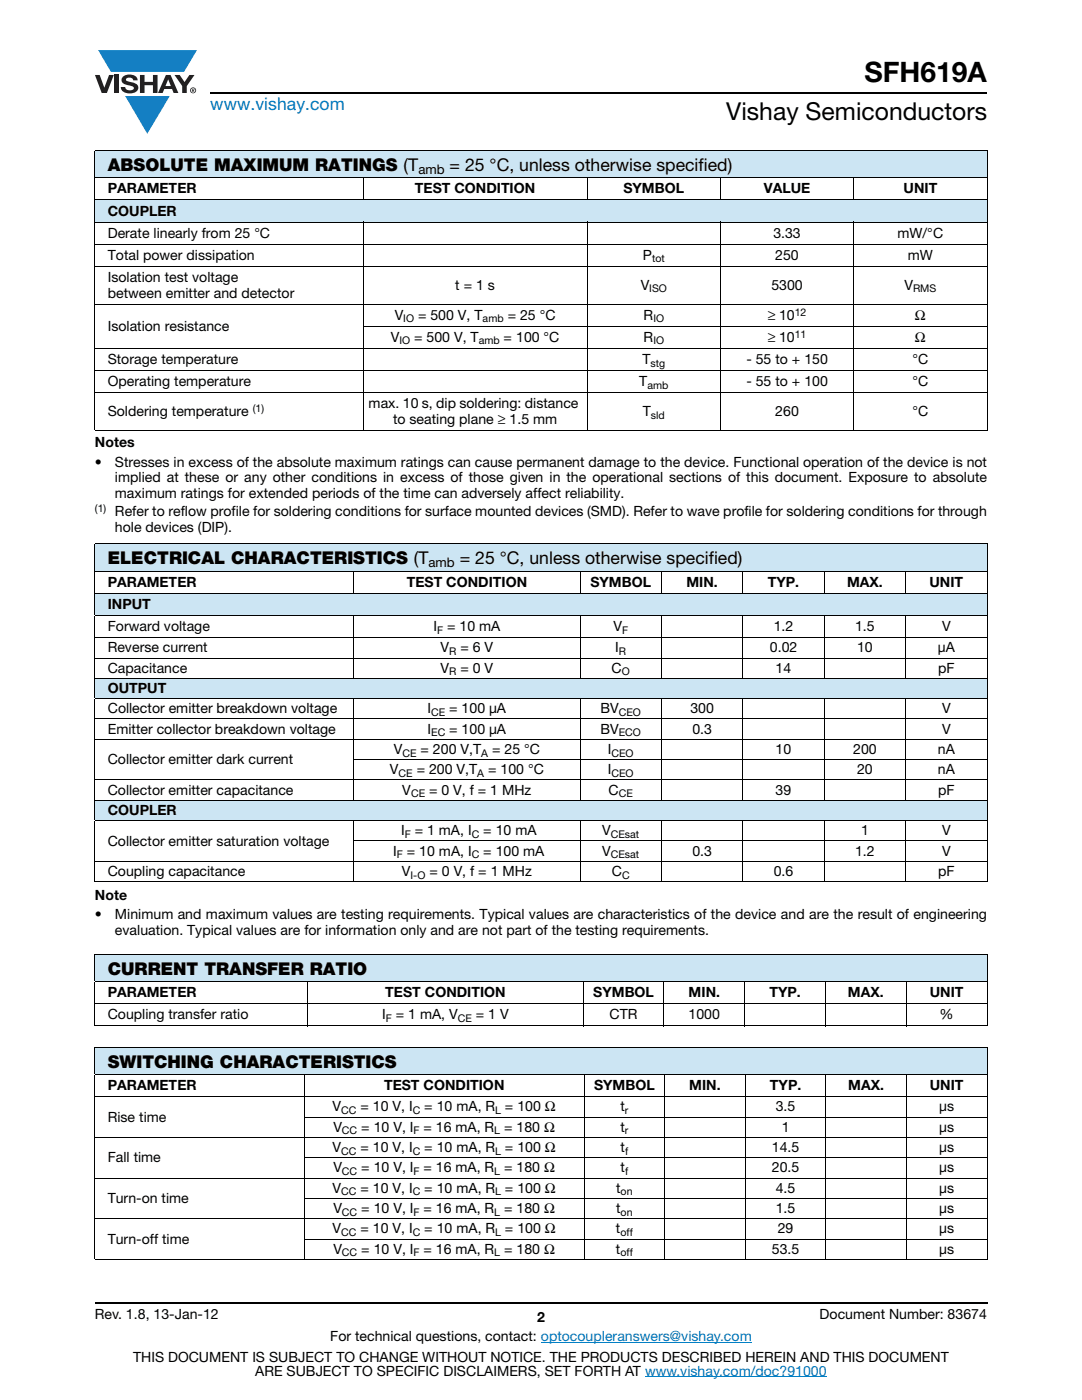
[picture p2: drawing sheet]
<svg xmlns="http://www.w3.org/2000/svg" width="216mm" height="279mm" viewBox="0 0 216 279" stroke-linecap="round" stroke-linejoin="round" font-family="sans-serif">
<defs><g id="words">
<text font-size="5.6" x="172.5" y="16.4">SFH619A</text>
<text font-size="4.9" x="144.9" y="24">Vishay Semiconductors</text>
<text font-size="3.5" fill="#007ec4" x="42" y="21.9">www.vishay.com</text>
<g font-size="3.5">
<text x="21.5" y="34.1">ABSOLUTE MAXIMUM RATINGS (T</text>
<text x="89.7" y="34.1">= 25 °C, unless otherwise specified)</text>
<text x="21.5" y="112.5">ELECTRICAL CHARACTERISTICS (T</text>
<text x="91.7" y="112.5">= 25 °C, unless otherwise specified)</text>
<text x="21.5" y="194.5">CURRENT TRANSFER RATIO</text>
<text x="21.5" y="213.1">SWITCHING CHARACTERISTICS</text>
</g>
<g font-size="2.8">
<text x="21.5" y="38.6">PARAMETER</text>
<text x="82.8" y="38.6">TEST CONDITION</text>
<text x="124.4" y="38.6">SYMBOL</text>
<text x="152.4" y="38.6">VALUE</text>
<text x="180.3" y="38.6">UNIT</text>
<text x="21.5" y="43">COUPLER</text>
<text x="21.5" y="47.4">Derate linearly from 25 °C</text>
<text x="154.3" y="47.4">3.33</text>
<text x="179.1" y="47.4">mW/°C</text>
<text x="21.5" y="51.8">Total power dissipation</text>
<text x="128.3" y="51.8">P</text>
<text x="154.7" y="51.8">250</text>
<text x="181.1" y="51.8">mW</text>
<text x="21.5" y="56.3">Isolation test voltage</text>
<text x="21.5" y="59.4">between emitter and detector</text>
<text x="90.8" y="57.8">t = 1 s</text>
<text x="127.8" y="57.8">V</text>
<text x="153.9" y="57.8">5300</text>
<text x="180.5" y="57.8">V</text>
<text x="78.8" y="63.8">V</text>
<text x="83.4" y="63.8">= 500 V, T</text>
<text x="101.3" y="63.8">= 25 °C</text>
<text x="128.4" y="63.8">R</text>
<text x="153.2" y="63.8">≥ 10</text>
<text x="182.6" y="63.8">Ω</text>
<text x="21.5" y="66">Isolation resistance</text>
<text x="78" y="68.2">V</text>
<text x="82.6" y="68.2">= 500 V, T</text>
<text x="100.5" y="68.2">= 100 °C</text>
<text x="128.4" y="68.2">R</text>
<text x="153.2" y="68.2">≥ 10</text>
<text x="182.6" y="68.2">Ω</text>
<text x="21.5" y="72.7">Storage temperature</text>
<text x="21.5" y="77.1">Operating temperature</text>
<text x="127.5" y="77.1">T</text>
<text x="128.2" y="72.7">T</text>
<text x="148.9" y="72.7">- 55 to + 150</text>
<text x="148.9" y="77.1">- 55 to + 100</text>
<text x="182.1" y="72.7">°C</text>
<text x="182.1" y="77.1">°C</text>
<text x="21.5" y="83.1">Soldering temperature</text>
<text x="73.6" y="81.5">max. 10 s, dip soldering: distance</text>
<text x="128.3" y="83.1">T</text>
<text x="154.7" y="83.1">260</text>
<text x="182.1" y="83.1">°C</text>
<text x="18.9" y="89.2">Notes</text>
<text x="78.4" y="84.6">to seating plane ≥ 1.5 mm</text>
<text x="18.9" y="93.1">•</text>
<text x="22.9" y="93.1">Stresses in excess of the absolute maximum ratings can cause permanent damage to the device. Functional operation of the device is not</text>
<text x="22.9" y="99.5">maximum ratings for extended periods of the time can adversely affect reliability.</text>
<text x="22.9" y="96.3">implied at these or any other conditions in excess of those given in the operational sections of this document. Exposure to absolute</text>
<text x="22.9" y="103">Refer to reflow profile for soldering conditions for surface mounted devices (SMD). Refer to wave profile for soldering conditions for through</text>
<text x="22.9" y="106.2">hole devices (DIP).</text>
<text x="21.5" y="117.1">PARAMETER</text>
<text x="81.2" y="117.1">TEST CONDITION</text>
<text x="117.8" y="117.1">SYMBOL</text>
<text x="137" y="117.1">MIN.</text>
<text x="153.2" y="117.1">TYP.</text>
<text x="169" y="117.1">MAX.</text>
<text x="185.5" y="117.1">UNIT</text>
<text x="21.5" y="121.6">INPUT</text>
<text x="21.5" y="126">Forward voltage</text>
<text x="86.5" y="126">I</text>
<text x="89.2" y="126">= 10 mA</text>
<text x="122.4" y="126">V</text>
<text x="154.4" y="126">1.2</text>
<text x="170.6" y="126">1.5</text>
<text x="188" y="126">V</text>
<text x="21.5" y="130.2">Reverse current</text>
<text x="87.9" y="130.2">V</text>
<text x="91.9" y="130.2">= 6 V</text>
<text x="122.8" y="130.2">I</text>
<text x="153.6" y="130.2">0.02</text>
<text x="171" y="130.2">10</text>
<text x="187.1" y="130.2">μA</text>
<text x="21.5" y="134.3">Capacitance</text>
<text x="87.9" y="134.3">V</text>
<text x="91.9" y="134.3">= 0 V</text>
<text x="122" y="134.3">C</text>
<text x="154.8" y="134.3">14</text>
<text x="187.2" y="134.3">pF</text>
<text x="21.5" y="138.3">OUTPUT</text>
<text x="21.5" y="142.4">Collector emitter breakdown voltage</text>
<text x="85.3" y="142.4">I</text>
<text x="89.6" y="142.4">= 100 μA</text>
<text x="119.8" y="142.4">BV</text>
<text x="137.8" y="142.4">300</text>
<text x="188" y="142.4">V</text>
<text x="21.5" y="146.4">Emitter collector breakdown voltage</text>
<text x="85.3" y="146.4">I</text>
<text x="89.6" y="146.4">= 100 μA</text>
<text x="119.8" y="146.4">BV</text>
<text x="138.2" y="146.4">0.3</text>
<text x="188" y="146.4">V</text>
<text x="21.5" y="152.5">Collector emitter dark current</text>
<text x="77.8" y="154.5">V</text>
<text x="78.6" y="150.5">V</text>
<text x="83.1" y="154.5">= 200 V,T</text>
<text x="83.9" y="150.5">= 200 V,T</text>
<text x="97.4" y="154.5">= 100 °C</text>
<text x="98.2" y="150.5">= 25 °C</text>
<text x="121.3" y="150.5">I</text>
<text x="121.3" y="154.5">I</text>
<text x="154.8" y="150.5">10</text>
<text x="170.2" y="150.5">200</text>
<text x="171" y="154.5">20</text>
<text x="187.1" y="154.5">nA</text>
<text x="187.1" y="150.5">nA</text>
<text x="21.5" y="158.6">Collector emitter capacitance</text>
<text x="80.3" y="158.6">V</text>
<text x="85.6" y="158.6">= 0 V, f = 1 MHz</text>
<text x="121.4" y="158.6">C</text>
<text x="154.8" y="158.6">39</text>
<text x="187.2" y="158.6">pF</text>
<text x="21.5" y="162.6">COUPLER</text>
<text x="80" y="166.7">I</text>
<text x="82.8" y="166.7">= 1 mA, I</text>
<text x="96.4" y="166.7">= 10 mA</text>
<text x="120.2" y="166.7">V</text>
<text x="171.8" y="166.7">1</text>
<text x="188" y="166.7">V</text>
<text x="21.5" y="168.7">Collector emitter saturation voltage</text>
<text x="78.5" y="170.8">I</text>
<text x="81.2" y="170.8">= 10 mA, I</text>
<text x="96.4" y="170.8">= 100 mA</text>
<text x="120.2" y="170.8">V</text>
<text x="138.2" y="170.8">0.3</text>
<text x="170.6" y="170.8">1.2</text>
<text x="188" y="170.8">V</text>
<text x="18.9" y="179.6">Note</text>
<text x="21.5" y="174.8">Coupling capacitance</text>
<text x="80.2" y="174.8">V</text>
<text x="85.7" y="174.8">= 0 V, f = 1 MHz</text>
<text x="122.1" y="174.8">C</text>
<text x="154.4" y="174.8">0.6</text>
<text x="187.2" y="174.8">pF</text>
<text x="18.9" y="183.5">•</text>
<text x="22.9" y="183.5">Minimum and maximum values are testing requirements. Typical values are characteristics of the device and are the result of engineering</text>
<text x="22.9" y="186.6">evaluation. Typical values are for information only and are not part of the testing requirements.</text>
<text x="21.5" y="199">PARAMETER</text>
<text x="21.5" y="203.4">Coupling transfer ratio</text>
<text x="76.3" y="203.4">I</text>
<text x="76.9" y="199">TEST CONDITION</text>
<text x="79" y="203.4">= 1 mA, V</text>
<text x="95" y="203.4">= 1 V</text>
<text x="118.4" y="199">SYMBOL</text>
<text x="121.6" y="203.4">CTR</text>
<text x="137.4" y="203.4">1000</text>
<text x="137.4" y="199">MIN.</text>
<text x="153.5" y="199">TYP.</text>
<text x="169.2" y="199">MAX.</text>
<text x="185.5" y="199">UNIT</text>
<text x="187.5" y="203.4">%</text>
<text x="21.5" y="217.6">PARAMETER</text>
<text x="66.4" y="221.8">V</text>
<text x="71.9" y="221.8">= 10 V, I</text>
<text x="76.6" y="217.6">TEST CONDITION</text>
<text x="84.7" y="221.8">= 10 mA, R = 100 Ω</text>
<text x="118.5" y="217.6">SYMBOL</text>
<text x="123.8" y="221.8">t</text>
<text x="137.5" y="217.6">MIN.</text>
<text x="153.6" y="217.6">TYP.</text>
<text x="154.8" y="221.8">3.5</text>
<text x="169.2" y="217.6">MAX.</text>
<text x="185.5" y="217.6">UNIT</text>
<text x="187.4" y="221.8">μs</text>
<text x="21.5" y="223.8">Rise time</text>
<text x="66.5" y="225.9">V</text>
<text x="72.1" y="225.9">= 10 V, I</text>
<text x="84.5" y="225.9">= 16 mA, R</text>
<text x="100.6" y="225.9">= 180 Ω</text>
<text x="123.8" y="225.9">t</text>
<text x="156" y="225.9">1</text>
<text x="187.4" y="225.9">μs</text>
<text x="21.5" y="231.9">Fall time</text>
<text x="66.4" y="229.9">V</text>
<text x="66.5" y="234">V</text>
<text x="71.9" y="229.9">= 10 V, I</text>
<text x="72.1" y="234">= 10 V, I</text>
<text x="84.5" y="234">= 16 mA, R</text>
<text x="84.7" y="229.9">= 10 mA, R = 100 Ω</text>
<text x="100.6" y="234">= 180 Ω</text>
<text x="123.8" y="229.9">t</text>
<text x="123.8" y="234">t</text>
<text x="154" y="229.9">14.5</text>
<text x="154" y="234">20.5</text>
<text x="187.4" y="229.9">μs</text>
<text x="187.4" y="234">μs</text>
<text x="66.4" y="238">V</text>
<text x="71.9" y="238">= 10 V, I</text>
<text x="84.7" y="238">= 10 mA, R = 100 Ω</text>
<text x="123" y="238">t</text>
<text x="154.8" y="238">4.5</text>
<text x="187.4" y="238">μs</text>
<text x="21.5" y="240.1">Turn-on time</text>
<text x="66.5" y="242.1">V</text>
<text x="72.1" y="242.1">= 10 V, I</text>
<text x="84.5" y="242.1">= 16 mA, R</text>
<text x="100.6" y="242.1">= 180 Ω</text>
<text x="123" y="242.1">t</text>
<text x="154.8" y="242.1">1.5</text>
<text x="187.4" y="242.1">μs</text>
<text x="21.5" y="248.2">Turn-off time</text>
<text x="66.4" y="246.1">V</text>
<text x="66.5" y="250.2">V</text>
<text x="71.9" y="246.1">= 10 V, I</text>
<text x="72.1" y="250.2">= 10 V, I</text>
<text x="84.5" y="250.2">= 16 mA, R</text>
<text x="84.7" y="246.1">= 10 mA, R = 100 Ω</text>
<text x="100.6" y="250.2">= 180 Ω</text>
<text x="122.9" y="250.2">t</text>
<text x="122.9" y="246.1">t</text>
<text x="154" y="250.2">53.5</text>
<text x="155.2" y="246.1">29</text>
<text x="187.4" y="246.1">μs</text>
<text x="187.4" y="250.2">μs</text>
<text x="18.9" y="263.3">Rev. 1.8, 13-Jan-12</text>
<text x="107.2" y="263.8">2</text>
<text x="163.6" y="263.3">Document Number: 83674</text>
<text x="65.9" y="267.7">For technical questions, contact: optocoupleranswers@vishay.com</text>
<text x="26.5" y="271.7">THIS DOCUMENT IS SUBJECT TO CHANGE WITHOUT NOTICE. THE PRODUCTS DESCRIBED HEREIN AND THIS DOCUMENT</text>
<text x="50.9" y="274.6">ARE SUBJECT TO SPECIFIC DISCLAIMERS, SET FORTH AT www.vishay.com/doc?91000</text>
</g>
<g font-size="2.6">
<text x="83.5" y="34.8">amb</text>
<text x="85.5" y="113.1">amb</text>
</g>
<g font-size="2.1">
<text x="130.1" y="52.3">tot</text>
<text x="129.6" y="58.4">ISO</text>
<text x="182.2" y="58.4">RMS</text>
<text x="80.5" y="64.3">IO</text>
<text x="96.3" y="64.3">amb</text>
<text x="130.4" y="64.3">IO</text>
<text x="158.6" y="63">12</text>
<text x="79.7" y="68.7">IO</text>
<text x="95.5" y="68.7">amb</text>
<text x="130.4" y="68.7">IO</text>
<text x="158.6" y="67.4">11</text>
<text x="129.2" y="77.6">amb</text>
<text x="129.8" y="73.2">stg</text>
<text x="50.4" y="82.2">(1)</text>
<text x="129.9" y="83.6">sld</text>
<text x="18.9" y="102.2">(1)</text>
<text x="87.2" y="126.5">F</text>
<text x="89.6" y="130.7">R</text>
<text x="123.5" y="130.7">R</text>
<text x="124.1" y="126.5">F</text>
<text x="89.6" y="134.8">R</text>
<text x="124.1" y="134.8">O</text>
<text x="86" y="142.9">CE</text>
<text x="123.5" y="142.9">CEO</text>
<text x="86" y="146.9">EC</text>
<text x="123.5" y="146.9">ECO</text>
<text x="79.5" y="155">CE</text>
<text x="80.3" y="151">CE</text>
<text x="95.2" y="155">A</text>
<text x="96" y="151">A</text>
<text x="122" y="151">CEO</text>
<text x="122" y="155">CEO</text>
<text x="82" y="159.1">CE</text>
<text x="123.5" y="159.1">CE</text>
<text x="80.8" y="167.2">F</text>
<text x="94.1" y="167.2">C</text>
<text x="121.9" y="167.2">CEsat</text>
<text x="79.2" y="171.3">F</text>
<text x="94.1" y="171.3">C</text>
<text x="121.9" y="171.3">CEsat</text>
<text x="81.9" y="175.3">I-O</text>
<text x="124.1" y="175.3">C</text>
<text x="77" y="203.9">F</text>
<text x="91.4" y="203.9">CE</text>
<text x="68.1" y="222.3">CC</text>
<text x="68.2" y="226.4">CC</text>
<text x="82.4" y="222.3">C</text>
<text x="82.5" y="226.4">F</text>
<text x="98.6" y="226.4">L</text>
<text x="98.8" y="222.3">L</text>
<text x="124.7" y="222.3">r</text>
<text x="124.7" y="226.4">r</text>
<text x="68.1" y="230.4">CC</text>
<text x="82.4" y="230.4">C</text>
<text x="98.8" y="230.4">L</text>
<text x="124.7" y="230.4">f</text>
<text x="68.1" y="238.5">CC</text>
<text x="68.2" y="234.5">CC</text>
<text x="82.4" y="238.5">C</text>
<text x="82.5" y="234.5">F</text>
<text x="98.6" y="234.5">L</text>
<text x="98.8" y="238.5">L</text>
<text x="123.8" y="238.5">on</text>
<text x="124.7" y="234.5">f</text>
<text x="68.2" y="242.6">CC</text>
<text x="82.5" y="242.6">F</text>
<text x="98.6" y="242.6">L</text>
<text x="123.8" y="242.6">on</text>
<text x="68.1" y="246.7">CC</text>
<text x="68.2" y="250.7">CC</text>
<text x="82.4" y="246.7">C</text>
<text x="82.5" y="250.7">F</text>
<text x="98.6" y="250.7">L</text>
<text x="98.8" y="246.7">L</text>
<text x="123.8" y="246.7">off</text>
<text x="123.8" y="250.7">off</text>
</g>
</g></defs>
<g fill="#147fc3">
<path d="M19.6 10h19.7l-2.6 4.3h-1.1h-13.5z"/>
<path d="M25 19.2h8.9l-4.5 7.5z"/>
</g>
<g fill="#231f20">
<path d="M18.9 15h1l.9 2.5 1-2.5h.9l-1.4 3.6h-1z"/>
<path d="M22.9 15h.9v3.6h-.9z"/>
<path d="M24.6 15.3a2.1 2.1 0 0 1 2.8 .3l.1 .4h-.9a.79 .79 0 0 0-.7-.5 .79 .79 0 0 0-.8 .4l.3 .3 1 .2a1.08 1.08 0 0 1 1.2 1 1.08 1.08 0 0 1-1.1 1.2 1.73 1.73 0 0 1-2.4-1.2h.9a.96 .96 0 0 0 .8 .6 .96 .96 0 0 0 .9-.4 1.31 1.31 0 0 0-1.2-.6 1.03 1.03 0 0 1-1.1-.6 1.03 1.03 0 0 1 .2-1.1z"/>
<path d="M27.9 15h.9v1.3h1.7v-1.3h.9v3.6h-.9v-1.6h-1.7v1.6h-.9z"/>
<path d="M34.8 15h1.1l.9 1.4 1-1.4h1l-1.5 2.2v1.4h-.9v-1.4z"/>
<path d="M33.6 15.9l.5 1.3h-1.1zM33.1 15l-1.6 3.6h1l.3-.8h1.5l.3 .8h1l-1.6-3.6z"/>
<path d="M38.1 18a.46 .46 0 0 1 .9 0 .46 .46 0 0 1-.9 0zM37.9 18a.6 .6 0 0 0 1.2 0 .6 .6 0 0 0-1.2 0z"/>
<path d="M38.4 17.8h.2v.2h-.2zM38.3 17.7v.7h.1v-.3l.4 .3-.2-.3 .2-.2-.1-.2z"/>
</g>
<path d="M42 18.6h155M18.9 260h178.1" fill="none" stroke="#000" stroke-width=".36"/>
<path d="M107.9 267.9h42.1M128.7 274.8h36.3" fill="none" stroke="#007ec4" stroke-width=".2"/>
<g fill="#cce5f3">
<path d="M18.9 39.9h178.1v4.4h-178.1z"/>
<path d="M18.9 108.5h178.1v5.5h-178.1z"/>
</g>
<g fill="#fff">
<path d="M18.9 114h51.7v4.4h-51.7z"/>
<path d="M70.6 114h45.1v4.4h-45.1z"/>
<path d="M115.7 114h16.3v4.4h-16.3z"/>
<path d="M132 114h16.2v4.4h-16.2z"/>
<path d="M148.2 114h16.3v4.4h-16.3z"/>
<path d="M164.5 114h16.2v4.4h-16.2z"/>
<path d="M180.7 114h16.3v4.4h-16.3z"/>
</g>
<g fill="#cce5f3">
<path d="M18.9 118.4h178.1v4.5h-178.1z"/>
<path d="M18.9 135.4h178.1v4h-178.1z"/>
<path d="M18.9 159.7h178.1v4.1h-178.1z"/>
<path d="M18.9 190.4h178.1v5.5h-178.1z"/>
</g>
<g fill="#fff">
<path d="M18.9 195.9h42.5v4.4h-42.5z"/>
<path d="M61.4 195.9h55v4.4h-55z"/>
<path d="M116.4 195.9h16.1v4.4h-16.1z"/>
<path d="M132.5 195.9h16.1v4.4h-16.1z"/>
<path d="M148.6 195.9h16.1v4.4h-16.1z"/>
<path d="M164.7 195.9h16.1v4.4h-16.1z"/>
<path d="M180.8 195.9h16.2v4.4h-16.2z"/>
</g>
<path d="M18.9 209h178.1v5.5h-178.1z" fill="#cce5f3"/>
<g fill="#fff">
<path d="M18.9 214.5h41.8v4.4h-41.8z"/>
<path d="M60.7 214.5h55.9v4.4h-55.9z"/>
<path d="M116.6 214.5h16v4.4h-16z"/>
<path d="M132.6 214.5h16.1v4.4h-16.1z"/>
<path d="M148.7 214.5h16.1v4.4h-16.1z"/>
<path d="M164.8 214.5h16.1v4.4h-16.1z"/>
<path d="M180.9 214.5h16.1v4.4h-16.1z"/>
</g>
<path d="M18.9 30h178.1v5.5h-178.1z" fill="#cce5f3"/>
<g fill="#fff">
<path d="M18.9 35.5h53.5v4.4h-53.5z"/>
<path d="M72.4 35.5h44.8v4.4h-44.8z"/>
<path d="M117.2 35.5h26.6v4.4h-26.6z"/>
<path d="M143.8 35.5h26.5v4.4h-26.5z"/>
<path d="M170.3 35.5h26.7v4.4h-26.7z"/>
</g>
<g fill="none" stroke="#000" stroke-width=".2">
<path d="M18.9 30h178.1M18.9 35.5h178.1M18.9 39.9h178.1M18.9 30.1v5.3M18.9 35.6v4.2M18.9 40v4.2M72.4 35.4v4.6M117.2 35.4v4.6M143.8 35.4v4.6M170.3 35.4v4.6M197 30.1v5.3M197 35.6v4.2"/>
<path d="M197 40v4.2M18.9 44.3h178.1M18.9 48.7h178.1M18.9 53.1h178.1M18.9 44.4v41.5M72.4 44.2v41.8M117.2 44.2v41.8M143.8 44.2v41.8M170.3 44.2v41.8M197 44.4v41.5M18.9 60.7h178.1M18.9 69.5h178.1"/>
<path d="M18.9 74h178.1M18.9 78.4h178.1M72.3 65.1h124.7M18.9 85.9h178.1M18.9 108.5h178.1M18.9 114h178.1M18.9 118.4h178.1M18.9 108.6v5.3M18.9 114.1v4.2M18.9 118.5v4.2M70.6 113.9v4.6M115.7 113.9v4.6"/>
<path d="M132 113.9v4.6M148.2 113.9v4.6M164.5 113.9v4.6M180.7 113.9v4.6M197 108.6v5.3M197 114.1v4.2M197 118.5v4.2M18.9 122.9h178.1M18.9 127.3h178.1M18.9 131.3h178.1M18.9 135.4h178.1M18.9 139.4h178.1"/>
<path d="M18.9 122.9v12.4M18.9 135.4v3.9M18.9 139.5v20.1M70.6 122.7v12.7M70.6 139.3v20.5M115.7 122.7v12.7M115.7 139.3v20.5M132 122.7v12.7M132 139.3v20.5M148.2 122.7v12.7M148.2 139.3v20.5M164.5 122.7v12.7"/>
<path d="M164.5 139.3v20.5M180.7 122.7v12.7M180.7 139.3v20.5M197 122.9v12.4M197 135.4v3.9M197 139.5v20.1M18.9 143.5h178.1M18.9 147.5h178.1M18.9 155.7h178.1M18.9 159.7h178.1M18.9 159.8v3.9M70.5 151.6h126.5"/>
<path d="M197 159.8v3.9M18.9 163.8h178.1M18.9 171.9h178.1M18.9 175.9h178.1M18.9 163.9v12M70.5 167.8h126.5M70.6 163.7v12.3M115.7 163.7v12.3M132 163.7v12.3M148.2 163.7v12.3M164.5 163.7v12.3M180.7 163.7v12.3"/>
<path d="M197 163.9v12M18.9 190.4h178.1M18.9 195.9h178.1M18.9 190.5v5.3M18.9 196v8.6M61.4 195.8v9M116.4 195.8v9M132.5 195.8v9M148.6 195.8v9M164.7 195.8v9M180.8 195.8v9M197 190.5v5.3"/>
<path d="M197 196v8.6M18.9 200.3h178.1M18.9 204.7h178.1M18.9 209h178.1M18.9 214.5h178.1M18.9 218.9h178.1M18.9 209v5.4M18.9 214.5v36.7M60.7 214.4v37M116.6 214.4v37M132.6 214.4v37M148.7 214.4v37"/>
<path d="M164.8 214.4v37M180.9 214.4v37M197 209v5.4M197 214.5v36.7M18.9 227h178.1M18.9 235.1h178.1M60.6 222.9h136.4M60.6 231h136.4M60.6 239.2h136.4M18.9 243.2h178.1M18.9 251.3h178.1M60.6 247.3h136.4"/>
</g>
<use href="#words"/>
</svg>
